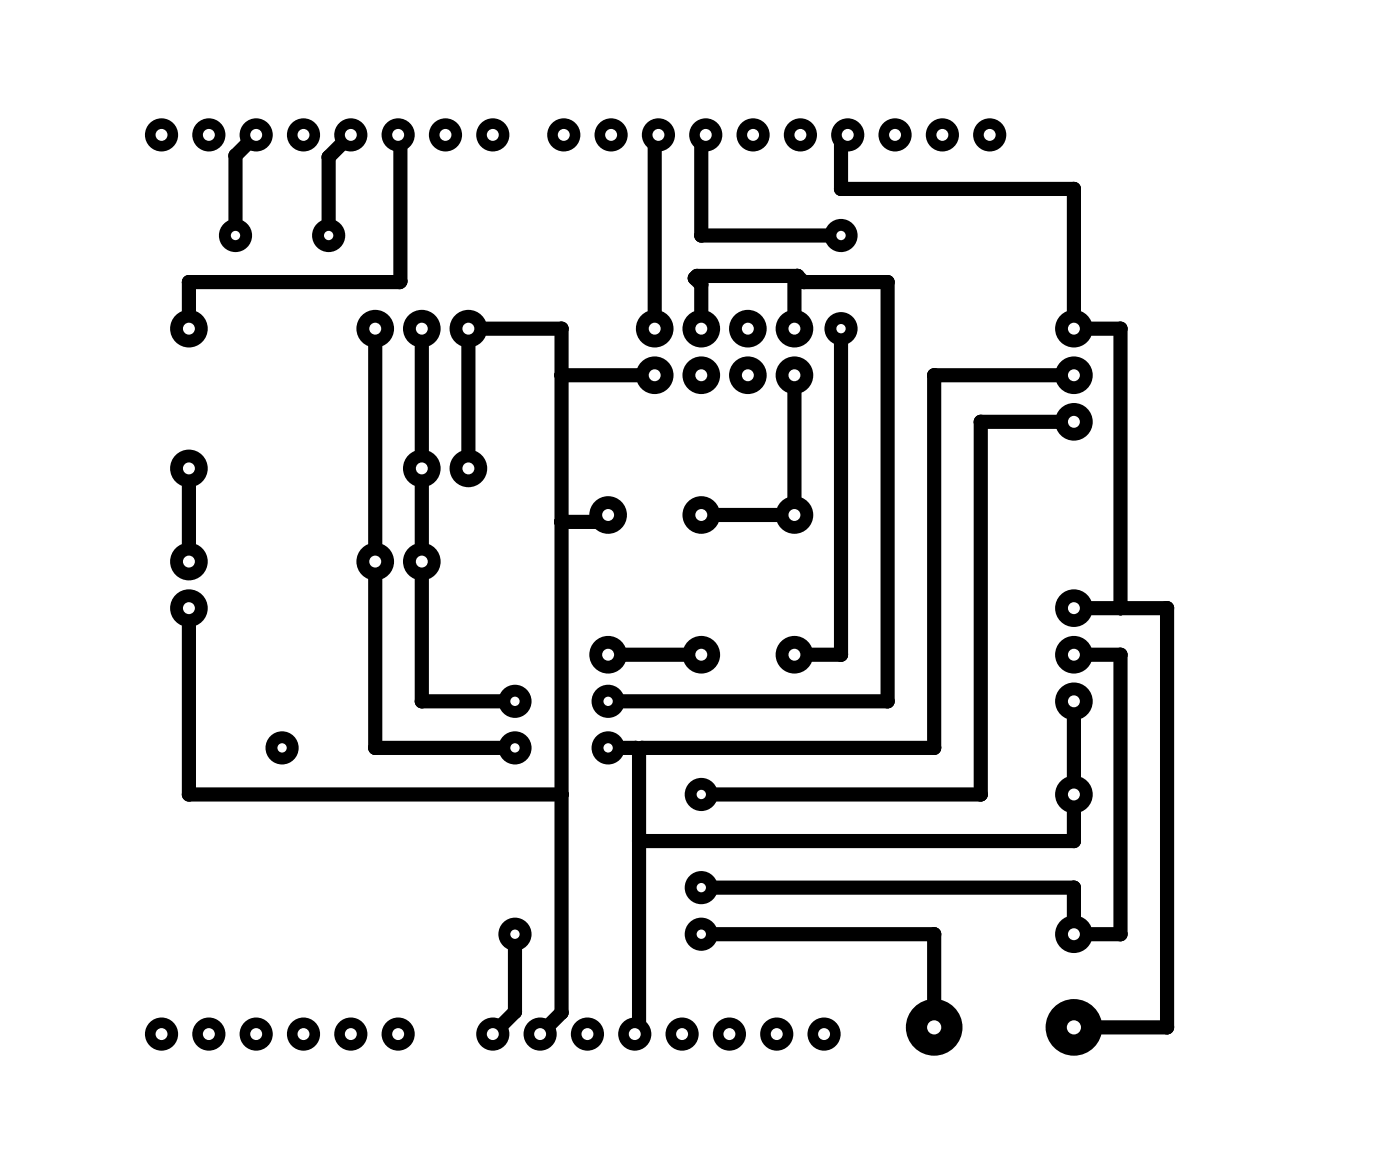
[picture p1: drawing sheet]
<svg xmlns="http://www.w3.org/2000/svg" width="75mm" height="63mm" viewBox="0 0 75 63" stroke-linecap="round" stroke-linejoin="round" font-family="sans-serif">
<g fill="none" stroke="#000" stroke-width=".76">
<path d="M13.7 7.2l-1.1 1.1v4.3M18.8 7.2l-1.2 1.2v4.2M20.1 17.6v22.5h7.5M21.4 7.2l.1 .2-.1 7.7h-11.3v2.5M22.6 17.6v20h5M35.3 7.2l-.2 .2v10.2M37.9 7.2l-.3 .3v5.1h7.5M42.8 14.8l-.2 .2v2.6M42.8 14.8h-5.4l-.1 .1 .3 .4v2.3M42.8 14.8l.3 .3h4.5v22.5h-15M45.1 17.6v17.5h-2.5M45.5 7.2l-.4 .4v2.5h12.5v7.5h2.5v15"/>
<path d="M10.1 25.1v5M10.1 32.6v10h20M25.1 25.1v-7.5h5v36.7l-1.1 1.2M30.1 20.1h5M32.6 35.1h5M32.6 27.6l-.3 .4h-2.2M42.6 20.1v7.5h-5M57.6 35.1h2.5v15h-2.5v-2.5h-20M57.6 20.1h-7.5v20h-15.6l-.2 .2M57.6 22.6h-5v20h-15M57.6 37.6v7.5h-23.3M57.6 32.6h5v22.5h-5"/>
<path d="M27.6 50.1v4.2l-1.2 1.2M32.6 40.1h1.5l.2 .2M34.3 40.3v15l-.2 .2M37.6 50.1h12.5v5"/>
</g>
<g fill="#000">
<circle cx="10.1" cy="15.1" r=".38"/>
<circle cx="12.6" cy="8.3" r=".38"/>
<circle cx="17.6" cy="8.4" r=".38"/>
<circle cx="21.4" cy="15.1" r=".38"/>
<circle cx="21.5" cy="7.4" r=".38"/>
<circle cx="21.5" cy="15.1" r=".38"/>
<circle cx="30.1" cy="17.6" r=".38"/>
<circle cx="35.1" cy="7.4" r=".38"/>
<circle cx="37.3" cy="14.9" r=".38"/>
<circle cx="37.4" cy="14.8" r=".38"/>
<circle cx="37.6" cy="12.6" r=".38"/>
<circle cx="37.6" cy="7.5" r=".38"/>
<circle cx="37.6" cy="15.3" r=".38"/>
<circle cx="42.6" cy="15" r=".38"/>
<circle cx="42.8" cy="14.8" r=".38"/>
<circle cx="43.1" cy="15.1" r=".38"/>
<circle cx="45.1" cy="12.6" r=".89"/>
<circle cx="45.1" cy="7.6" r=".38"/>
<circle cx="45.1" cy="10.1" r=".38"/>
<circle cx="47.6" cy="15.1" r=".38"/>
<circle cx="57.6" cy="10.1" r=".38"/>
<circle cx="60.1" cy="17.6" r=".38"/>
<circle cx="22.6" cy="37.6" r=".38"/>
<circle cx="30.1" cy="28" r=".38"/>
<circle cx="30.1" cy="20.1" r=".38"/>
<circle cx="32.3" cy="28" r=".38"/>
<circle cx="45.1" cy="35.1" r=".38"/>
<circle cx="47.6" cy="37.6" r=".38"/>
<circle cx="50.1" cy="20.1" r=".38"/>
<circle cx="52.6" cy="22.6" r=".38"/>
<circle cx="60.1" cy="35.1" r=".38"/>
<circle cx="60.1" cy="32.6" r=".38"/>
<circle cx="62.6" cy="32.6" r=".38"/>
<circle cx="10.1" cy="42.6" r=".38"/>
<circle cx="20.1" cy="40.1" r=".38"/>
<circle cx="27.6" cy="54.3" r=".38"/>
<circle cx="30.1" cy="42.6" r=".38"/>
<circle cx="30.1" cy="54.3" r=".38"/>
<circle cx="34.1" cy="40.1" r=".38"/>
<circle cx="34.3" cy="45.1" r=".38"/>
<circle cx="34.3" cy="40.3" r=".38"/>
<circle cx="34.3" cy="55.3" r=".38"/>
<circle cx="34.5" cy="40.1" r=".38"/>
<circle cx="50.1" cy="50.1" r=".38"/>
<circle cx="50.1" cy="40.1" r=".38"/>
<circle cx="52.6" cy="42.6" r=".38"/>
<circle cx="57.6" cy="47.6" r=".38"/>
<circle cx="57.6" cy="45.1" r=".38"/>
<circle cx="60.1" cy="50.1" r=".38"/>
<circle cx="62.6" cy="55.1" r=".38"/>
</g>
<circle cx="45.1" cy="12.6" r=".25" fill="#fff"/>
<circle cx="45.1" cy="17.6" r=".89" fill="#000"/>
<circle cx="45.1" cy="17.6" r=".25" fill="#fff"/>
<circle cx="27.6" cy="37.6" r=".89" fill="#000"/>
<circle cx="27.6" cy="37.6" r=".25" fill="#fff"/>
<circle cx="32.6" cy="37.6" r=".89" fill="#000"/>
<circle cx="32.6" cy="37.6" r=".25" fill="#fff"/>
<circle cx="27.6" cy="40.1" r=".89" fill="#000"/>
<circle cx="27.6" cy="40.1" r=".25" fill="#fff"/>
<circle cx="32.6" cy="40.1" r=".89" fill="#000"/>
<circle cx="32.6" cy="40.1" r=".25" fill="#fff"/>
<circle cx="12.6" cy="12.6" r=".89" fill="#000"/>
<circle cx="12.6" cy="12.6" r=".25" fill="#fff"/>
<circle cx="17.6" cy="12.6" r=".89" fill="#000"/>
<circle cx="17.6" cy="12.6" r=".25" fill="#fff"/>
<circle cx="37.6" cy="42.6" r=".89" fill="#000"/>
<circle cx="37.6" cy="42.6" r=".25" fill="#fff"/>
<circle cx="37.6" cy="47.6" r=".89" fill="#000"/>
<circle cx="37.6" cy="47.6" r=".25" fill="#fff"/>
<circle cx="15.1" cy="40.1" r=".89" fill="#000"/>
<circle cx="15.1" cy="40.1" r=".25" fill="#fff"/>
<circle cx="37.6" cy="50.1" r=".89" fill="#000"/>
<circle cx="37.6" cy="50.1" r=".25" fill="#fff"/>
<circle cx="27.6" cy="50.1" r=".89" fill="#000"/>
<circle cx="27.6" cy="50.1" r=".25" fill="#fff"/>
<circle cx="8.7" cy="7.2" r=".89" fill="#000"/>
<circle cx="8.7" cy="7.2" r=".32" fill="#fff"/>
<circle cx="11.2" cy="7.2" r=".89" fill="#000"/>
<circle cx="11.2" cy="7.2" r=".32" fill="#fff"/>
<circle cx="13.7" cy="7.2" r=".89" fill="#000"/>
<circle cx="13.7" cy="7.2" r=".32" fill="#fff"/>
<circle cx="16.3" cy="7.2" r=".89" fill="#000"/>
<circle cx="16.3" cy="7.2" r=".32" fill="#fff"/>
<circle cx="36.6" cy="55.5" r=".89" fill="#000"/>
<circle cx="36.6" cy="55.5" r=".32" fill="#fff"/>
<circle cx="18.8" cy="7.2" r=".89" fill="#000"/>
<circle cx="18.8" cy="7.2" r=".32" fill="#fff"/>
<circle cx="21.4" cy="7.2" r=".89" fill="#000"/>
<circle cx="21.4" cy="7.2" r=".32" fill="#fff"/>
<circle cx="34.1" cy="55.5" r=".89" fill="#000"/>
<circle cx="34.1" cy="55.5" r=".32" fill="#fff"/>
<circle cx="23.9" cy="7.2" r=".89" fill="#000"/>
<circle cx="23.9" cy="7.2" r=".32" fill="#fff"/>
<circle cx="26.4" cy="7.2" r=".89" fill="#000"/>
<circle cx="26.4" cy="7.2" r=".32" fill="#fff"/>
<circle cx="30.3" cy="7.2" r=".89" fill="#000"/>
<circle cx="30.3" cy="7.2" r=".32" fill="#fff"/>
<circle cx="32.8" cy="7.2" r=".89" fill="#000"/>
<circle cx="32.8" cy="7.2" r=".32" fill="#fff"/>
<circle cx="35.3" cy="7.2" r=".89" fill="#000"/>
<circle cx="35.3" cy="7.2" r=".32" fill="#fff"/>
<circle cx="37.9" cy="7.2" r=".89" fill="#000"/>
<circle cx="37.9" cy="7.2" r=".32" fill="#fff"/>
<circle cx="40.4" cy="7.2" r=".89" fill="#000"/>
<circle cx="40.4" cy="7.2" r=".32" fill="#fff"/>
<circle cx="43" cy="7.2" r=".89" fill="#000"/>
<circle cx="43" cy="7.2" r=".32" fill="#fff"/>
<circle cx="44.2" cy="55.5" r=".89" fill="#000"/>
<circle cx="44.2" cy="55.5" r=".32" fill="#fff"/>
<circle cx="21.4" cy="55.5" r=".89" fill="#000"/>
<circle cx="21.4" cy="55.5" r=".32" fill="#fff"/>
<circle cx="18.8" cy="55.5" r=".89" fill="#000"/>
<circle cx="18.8" cy="55.5" r=".32" fill="#fff"/>
<circle cx="16.3" cy="55.5" r=".89" fill="#000"/>
<circle cx="16.3" cy="55.5" r=".32" fill="#fff"/>
<circle cx="13.7" cy="55.5" r=".89" fill="#000"/>
<circle cx="13.7" cy="55.5" r=".32" fill="#fff"/>
<circle cx="11.2" cy="55.5" r=".89" fill="#000"/>
<circle cx="11.2" cy="55.5" r=".32" fill="#fff"/>
<circle cx="8.7" cy="55.5" r=".89" fill="#000"/>
<circle cx="8.7" cy="55.5" r=".32" fill="#fff"/>
<circle cx="48" cy="7.2" r=".89" fill="#000"/>
<circle cx="48" cy="7.2" r=".32" fill="#fff"/>
<circle cx="31.5" cy="55.5" r=".89" fill="#000"/>
<circle cx="31.5" cy="55.5" r=".32" fill="#fff"/>
<circle cx="29" cy="55.5" r=".89" fill="#000"/>
<circle cx="29" cy="55.5" r=".32" fill="#fff"/>
<circle cx="45.5" cy="7.2" r=".89" fill="#000"/>
<circle cx="45.5" cy="7.2" r=".32" fill="#fff"/>
<circle cx="41.7" cy="55.5" r=".89" fill="#000"/>
<circle cx="41.7" cy="55.5" r=".32" fill="#fff"/>
<circle cx="39.1" cy="55.5" r=".89" fill="#000"/>
<circle cx="39.1" cy="55.5" r=".32" fill="#fff"/>
<circle cx="53.1" cy="7.2" r=".89" fill="#000"/>
<circle cx="53.1" cy="7.2" r=".32" fill="#fff"/>
<circle cx="50.6" cy="7.2" r=".89" fill="#000"/>
<circle cx="50.6" cy="7.2" r=".32" fill="#fff"/>
<circle cx="26.4" cy="55.5" r=".89" fill="#000"/>
<circle cx="26.4" cy="55.5" r=".32" fill="#fff"/>
<circle cx="25.1" cy="17.6" r="1.01" fill="#000"/>
<circle cx="25.1" cy="17.6" r=".32" fill="#fff"/>
<circle cx="22.6" cy="17.6" r="1.01" fill="#000"/>
<circle cx="22.6" cy="17.6" r=".32" fill="#fff"/>
<circle cx="20.1" cy="17.6" r="1.01" fill="#000"/>
<circle cx="20.1" cy="17.6" r=".32" fill="#fff"/>
<circle cx="25.1" cy="25.1" r="1.01" fill="#000"/>
<circle cx="25.1" cy="25.1" r=".32" fill="#fff"/>
<circle cx="22.6" cy="25.1" r="1.01" fill="#000"/>
<circle cx="22.6" cy="25.1" r=".32" fill="#fff"/>
<circle cx="22.6" cy="30.1" r="1.01" fill="#000"/>
<circle cx="22.6" cy="30.1" r=".32" fill="#fff"/>
<circle cx="20.1" cy="30.1" r="1.01" fill="#000"/>
<circle cx="20.1" cy="30.1" r=".32" fill="#fff"/>
<circle cx="37.6" cy="27.6" r="1.01" fill="#000"/>
<circle cx="37.6" cy="27.6" r=".32" fill="#fff"/>
<circle cx="37.6" cy="35.1" r="1.01" fill="#000"/>
<circle cx="37.6" cy="35.1" r=".32" fill="#fff"/>
<circle cx="32.6" cy="27.6" r="1.01" fill="#000"/>
<circle cx="32.6" cy="27.6" r=".32" fill="#fff"/>
<circle cx="32.6" cy="35.1" r="1.01" fill="#000"/>
<circle cx="32.6" cy="35.1" r=".32" fill="#fff"/>
<circle cx="42.6" cy="27.6" r="1.01" fill="#000"/>
<circle cx="42.6" cy="27.6" r=".32" fill="#fff"/>
<circle cx="42.6" cy="35.1" r="1.01" fill="#000"/>
<circle cx="42.6" cy="35.1" r=".32" fill="#fff"/>
<circle cx="42.6" cy="17.6" r="1.01" fill="#000"/>
<circle cx="42.6" cy="17.6" r=".32" fill="#fff"/>
<circle cx="40.1" cy="17.6" r="1.01" fill="#000"/>
<circle cx="40.1" cy="17.6" r=".32" fill="#fff"/>
<circle cx="37.6" cy="17.6" r="1.01" fill="#000"/>
<circle cx="37.6" cy="17.6" r=".32" fill="#fff"/>
<circle cx="35.1" cy="17.6" r="1.01" fill="#000"/>
<circle cx="35.1" cy="17.6" r=".32" fill="#fff"/>
<circle cx="35.1" cy="20.1" r="1.01" fill="#000"/>
<circle cx="35.1" cy="20.1" r=".32" fill="#fff"/>
<circle cx="37.6" cy="20.1" r="1.01" fill="#000"/>
<circle cx="37.6" cy="20.1" r=".32" fill="#fff"/>
<circle cx="40.1" cy="20.1" r="1.01" fill="#000"/>
<circle cx="40.1" cy="20.1" r=".32" fill="#fff"/>
<circle cx="42.6" cy="20.1" r="1.01" fill="#000"/>
<circle cx="42.6" cy="20.1" r=".32" fill="#fff"/>
<circle cx="10.1" cy="32.6" r="1.01" fill="#000"/>
<circle cx="10.1" cy="32.6" r=".32" fill="#fff"/>
<circle cx="10.1" cy="30.1" r="1.01" fill="#000"/>
<circle cx="10.1" cy="30.1" r=".32" fill="#fff"/>
<circle cx="10.1" cy="17.6" r="1.01" fill="#000"/>
<circle cx="10.1" cy="17.6" r=".32" fill="#fff"/>
<circle cx="10.1" cy="25.1" r="1.01" fill="#000"/>
<circle cx="10.1" cy="25.1" r=".32" fill="#fff"/>
<circle cx="57.6" cy="17.6" r="1.01" fill="#000"/>
<circle cx="57.6" cy="17.6" r=".32" fill="#fff"/>
<circle cx="57.6" cy="20.1" r="1.01" fill="#000"/>
<circle cx="57.6" cy="20.1" r=".32" fill="#fff"/>
<circle cx="57.6" cy="22.6" r="1.01" fill="#000"/>
<circle cx="57.6" cy="22.6" r=".32" fill="#fff"/>
<circle cx="57.6" cy="32.6" r="1.01" fill="#000"/>
<circle cx="57.6" cy="32.6" r=".32" fill="#fff"/>
<circle cx="57.6" cy="35.1" r="1.01" fill="#000"/>
<circle cx="57.6" cy="35.1" r=".32" fill="#fff"/>
<circle cx="57.6" cy="37.6" r="1.01" fill="#000"/>
<circle cx="57.6" cy="37.6" r=".32" fill="#fff"/>
<circle cx="57.6" cy="42.6" r="1.01" fill="#000"/>
<circle cx="57.6" cy="42.6" r=".32" fill="#fff"/>
<circle cx="57.6" cy="50.1" r="1.01" fill="#000"/>
<circle cx="57.6" cy="50.1" r=".32" fill="#fff"/>
<circle cx="57.6" cy="55.1" r="1.52" fill="#000"/>
<circle cx="57.6" cy="55.1" r=".38" fill="#fff"/>
<circle cx="50.1" cy="55.1" r="1.52" fill="#000"/>
<circle cx="50.1" cy="55.1" r=".38" fill="#fff"/>
</svg>
